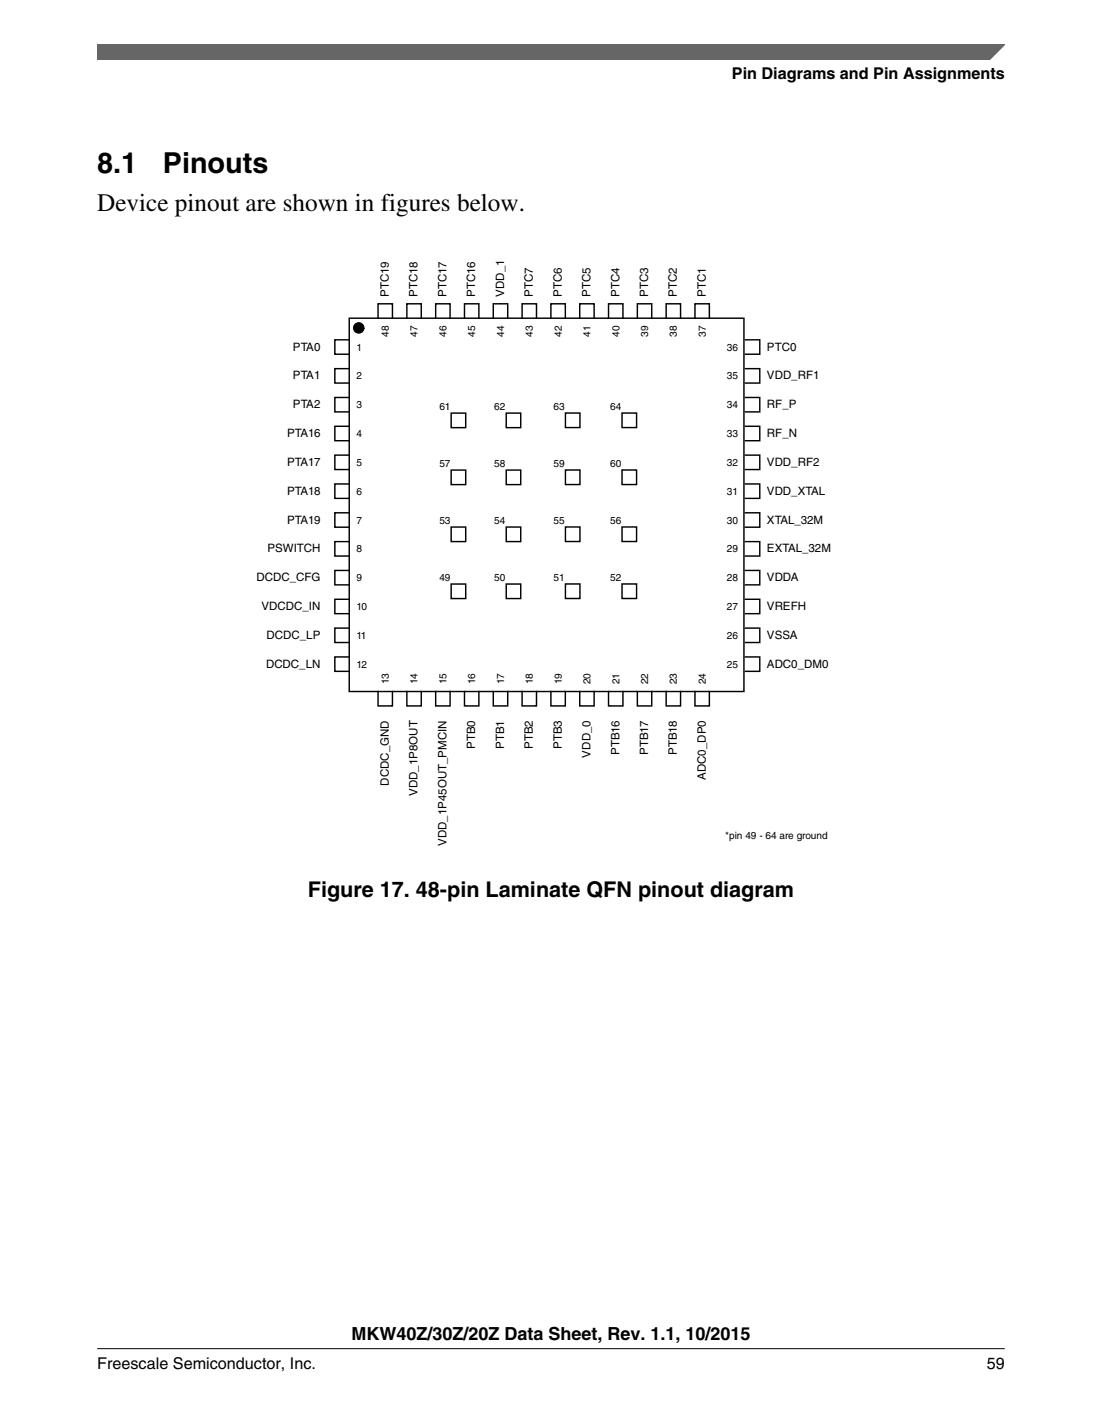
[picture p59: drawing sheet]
<svg xmlns="http://www.w3.org/2000/svg" width="216mm" height="274mm" viewBox="0 0 216 274" stroke-linecap="round" stroke-linejoin="round" font-family="sans-serif">
<defs><g id="words">
<g font-size="5.6">
<text x="19" y="33.8">8.1</text>
<text x="31.9" y="33.8">Pinouts</text>
</g>
<text font-size="4.9" x="19" y="41.3">Device pinout are shown in figures below.</text>
<text font-size="4.2" x="60.3" y="175.5">Figure 17. 48-pin Laminate QFN pinout diagram</text>
<text font-size="3.5" x="68.8" y="262.3">MKW40Z/30Z/20Z Data Sheet, Rev. 1.1, 10/2015</text>
<g font-size="3.2">
<text x="143.4" y="15.5">Pin Diagrams and Pin Assignments</text>
<text x="19" y="268">Freescale Semiconductor, Inc.</text>
<text x="193.3" y="268">59</text>
</g>
<g font-size="2.3">
<text x="76.2" y="58.1" transform="rotate(-90 76.2 58.1)">PTC19</text>
<text x="81.8" y="58.1" transform="rotate(-90 81.8 58.1)">PTC18</text>
<text x="87.5" y="58.1" transform="rotate(-90 87.5 58.1)">PTC17</text>
<text x="93.1" y="58.1" transform="rotate(-90 93.1 58.1)">PTC16</text>
<text x="98.8" y="58.1" transform="rotate(-90 98.8 58.1)">VDD_1</text>
<text x="104.4" y="58.1" transform="rotate(-90 104.4 58.1)">PTC7</text>
<text x="110" y="58.1" transform="rotate(-90 110 58.1)">PTC6</text>
<text x="115.7" y="58.1" transform="rotate(-90 115.7 58.1)">PTC5</text>
<text x="121.3" y="58.1" transform="rotate(-90 121.3 58.1)">PTC4</text>
<text x="127" y="58.1" transform="rotate(-90 127 58.1)">PTC3</text>
<text x="132.6" y="58.1" transform="rotate(-90 132.6 58.1)">PTC2</text>
<text x="138.3" y="58.1" transform="rotate(-90 138.3 58.1)">PTC1</text>
<text x="57.4" y="68.7">PTA0</text>
<text x="150.3" y="68.7">PTC0</text>
<text x="57.4" y="74.3">PTA1</text>
<text x="150.3" y="74.3">VDD_RF1</text>
<text x="57.4" y="79.9">PTA2</text>
<text x="150.3" y="79.9">RF_P</text>
<text x="56.2" y="85.6">PTA16</text>
<text x="150.3" y="85.6">RF_N</text>
<text x="56.2" y="91.2">PTA17</text>
<text x="150.3" y="91.2">VDD_RF2</text>
<text x="56.2" y="96.9">PTA18</text>
<text x="150.3" y="96.9">VDD_XTAL</text>
<text x="56.2" y="102.5">PTA19</text>
<text x="150.3" y="102.5">XTAL_32M</text>
<text x="50.2" y="113.8">DCDC_CFG</text>
<text x="52.4" y="108.2">PSWITCH</text>
<text x="150.3" y="113.8">VDDA</text>
<text x="150.3" y="108.2">EXTAL_32M</text>
<text x="51.2" y="119.5">VDCDC_IN</text>
<text x="150.3" y="119.5">VREFH</text>
<text x="52.2" y="125.1">DCDC_LP</text>
<text x="150.3" y="125.1">VSSA</text>
<text x="52.1" y="130.7">DCDC_LN</text>
<text x="150.3" y="130.7">ADC0_DM0</text>
<text x="93.1" y="146.7" transform="rotate(-90 93.1 146.7)">PTB0</text>
<text x="98.8" y="146.7" transform="rotate(-90 98.8 146.7)">PTB1</text>
<text x="104.4" y="146.7" transform="rotate(-90 104.4 146.7)">PTB2</text>
<text x="110" y="146.7" transform="rotate(-90 110 146.7)">PTB3</text>
<text x="115.7" y="148.3" transform="rotate(-90 115.7 148.3)">VDD_0</text>
<text x="121.3" y="147.9" transform="rotate(-90 121.3 147.9)">PTB16</text>
<text x="127" y="147.9" transform="rotate(-90 127 147.9)">PTB17</text>
<text x="132.6" y="147.9" transform="rotate(-90 132.6 147.9)">PTB18</text>
<text x="76.2" y="153.8" transform="rotate(-90 76.2 153.8)">DCDC_GND</text>
<text x="81.8" y="155.9" transform="rotate(-90 81.8 155.9)">VDD_1P8OUT</text>
<text x="138.3" y="152.7" transform="rotate(-90 138.3 152.7)">ADC0_DP0</text>
<text x="87.5" y="165.6" transform="rotate(-90 87.5 165.6)">VDD_1P45OUT_PMCIN</text>
</g>
<g font-size="2">
<text x="76.2" y="65.9" transform="rotate(-90 76.2 65.9)">48</text>
<text x="81.8" y="65.9" transform="rotate(-90 81.8 65.9)">47</text>
<text x="87.5" y="65.9" transform="rotate(-90 87.5 65.9)">46</text>
<text x="93.1" y="65.9" transform="rotate(-90 93.1 65.9)">45</text>
<text x="98.8" y="65.9" transform="rotate(-90 98.8 65.9)">44</text>
<text x="104.4" y="65.9" transform="rotate(-90 104.4 65.9)">43</text>
<text x="110" y="65.9" transform="rotate(-90 110 65.9)">42</text>
<text x="115.7" y="65.9" transform="rotate(-90 115.7 65.9)">41</text>
<text x="121.3" y="65.9" transform="rotate(-90 121.3 65.9)">40</text>
<text x="127" y="65.9" transform="rotate(-90 127 65.9)">39</text>
<text x="132.6" y="65.9" transform="rotate(-90 132.6 65.9)">38</text>
<text x="138.3" y="65.9" transform="rotate(-90 138.3 65.9)">37</text>
<text x="69.8" y="68.7">1</text>
<text x="142.4" y="68.7">36</text>
<text x="69.8" y="74.3">2</text>
<text x="142.4" y="74.3">35</text>
<text x="69.8" y="79.9">3</text>
<text x="86.1" y="80.3">61</text>
<text x="96.8" y="80.3">62</text>
<text x="108.4" y="80.3">63</text>
<text x="119.5" y="80.3">64</text>
<text x="142.4" y="79.9">34</text>
<text x="69.8" y="85.6">4</text>
<text x="142.4" y="85.6">33</text>
<text x="69.8" y="91.2">5</text>
<text x="86.1" y="91.4">57</text>
<text x="96.8" y="91.4">58</text>
<text x="108.4" y="91.4">59</text>
<text x="119.5" y="91.4">60</text>
<text x="142.4" y="91.2">32</text>
<text x="69.8" y="96.9">6</text>
<text x="142.4" y="96.9">31</text>
<text x="69.8" y="102.5">7</text>
<text x="86.1" y="102.6">53</text>
<text x="96.8" y="102.6">54</text>
<text x="108.4" y="102.6">55</text>
<text x="119.5" y="102.6">56</text>
<text x="142.4" y="102.5">30</text>
<text x="69.8" y="108.2">8</text>
<text x="69.8" y="113.8">9</text>
<text x="86.1" y="113.7">49</text>
<text x="96.8" y="113.7">50</text>
<text x="108.4" y="113.7">51</text>
<text x="119.5" y="113.7">52</text>
<text x="142.4" y="113.8">28</text>
<text x="142.4" y="108.2">29</text>
<text x="69.8" y="119.5">10</text>
<text x="142.4" y="119.5">27</text>
<text x="69.8" y="125.1">11</text>
<text x="142.4" y="125.1">26</text>
<text x="69.8" y="130.7">12</text>
<text x="142.4" y="130.7">25</text>
<text x="76.2" y="134" transform="rotate(-90 76.2 134)">13</text>
<text x="81.8" y="134" transform="rotate(-90 81.8 134)">14</text>
<text x="87.5" y="134" transform="rotate(-90 87.5 134)">15</text>
<text x="93.1" y="134" transform="rotate(-90 93.1 134)">16</text>
<text x="98.8" y="134" transform="rotate(-90 98.8 134)">17</text>
<text x="104.4" y="134" transform="rotate(-90 104.4 134)">18</text>
<text x="110" y="134" transform="rotate(-90 110 134)">19</text>
<text x="115.7" y="134" transform="rotate(-90 115.7 134)">20</text>
<text x="121.3" y="134" transform="rotate(-90 121.3 134)">21</text>
<text x="127" y="134" transform="rotate(-90 127 134)">22</text>
<text x="132.6" y="134" transform="rotate(-90 132.6 134)">23</text>
<text x="138.3" y="134" transform="rotate(-90 138.3 134)">24</text>
<text x="142.1" y="164.3">*pin 49 - 64 are ground</text>
</g>
</g></defs>
<g fill="none" stroke="#000" stroke-width=".28">
<path d="M68.4 66.5h-2.8v2.9h2.8M68.4 72.2h-2.8v2.8h2.8M68.4 77.8h-2.8v2.9h2.8M68.4 62.3h77.4v73.1h-77.4zM74.1 62.3v-2.8h2.8v2.8M79.7 62.3v-2.8h2.8v2.8M85.4 62.3v-2.8h2.8v2.8M91 62.3v-2.8h2.8v2.8M96.6 62.3v-2.8h2.9v2.8M102.3 62.3v-2.8h2.8v2.8M107.9 62.3v-2.8h2.9v2.8M113.6 62.3v-2.8h2.8v2.8"/>
<path d="M119.2 62.3v-2.8h2.8v2.8M124.9 62.3v-2.8h2.8v2.8M130.5 62.3v-2.8h2.8v2.8M136.2 62.3v-2.8h2.8v2.8M146 77.8h2.9v2.9h-2.9M146 72.2h2.9v2.8h-2.9M146 66.5h2.9v2.9h-2.9M68.4 83.5h-2.8v2.8h2.8M68.4 89.1h-2.8v2.8h2.8M68.4 94.8h-2.8v2.8h2.8M88.4 80.9h2.8v2.8h-2.8zM88.4 92h2.8v2.9h-2.8z"/>
<path d="M99.2 80.9h2.8v2.8h-2.8zM99.2 92h2.8v2.9h-2.8zM110.8 80.9h2.8v2.8h-2.8zM110.8 92h2.8v2.9h-2.8zM121.9 80.9h2.8v2.8h-2.8zM121.9 92h2.8v2.9h-2.8zM146 94.8h2.9v2.8h-2.9M146 89.1h2.9v2.8h-2.9M146 83.5h2.9v2.8h-2.9M68.4 100.4h-2.8v2.8h2.8M68.4 106.1h-2.8v2.8h2.8M68.4 111.7h-2.8v2.8h2.8"/>
<path d="M68.4 117.3h-2.8v2.9h2.8M88.4 103.2h2.8v2.8h-2.8zM88.4 114.4h2.8v2.8h-2.8zM99.2 103.2h2.8v2.8h-2.8zM99.2 114.4h2.8v2.8h-2.8zM110.8 103.2h2.8v2.8h-2.8zM110.8 114.3h2.8v2.9h-2.8zM121.9 103.2h2.8v2.8h-2.8zM121.9 114.3h2.8v2.9h-2.8zM146 117.3h2.9v2.9h-2.9M146 111.7h2.9v2.8h-2.9M146 106.1h2.9v2.8h-2.9"/>
<path d="M146 100.4h2.9v2.8h-2.9M68.4 123h-2.8v2.8h2.8M68.4 128.6h-2.8v2.9h2.8M74.1 135.4v2.8h2.8v-2.8M79.7 135.4v2.8h2.8v-2.8M85.4 135.4v2.8h2.8v-2.8M91 135.4v2.8h2.8v-2.8M96.6 135.4v2.8h2.9v-2.8M102.3 135.4v2.8h2.8v-2.8M107.9 135.4v2.8h2.9v-2.8M113.6 135.4v2.8h2.8v-2.8M119.2 135.4v2.8h2.8v-2.8"/>
<path d="M124.9 135.4v2.8h2.8v-2.8M130.5 135.4v2.8h2.8v-2.8M136.2 135.4v2.8h2.8v-2.8M146 128.6h2.9v2.9h-2.9M146 123h2.9v2.8h-2.9"/>
<circle cx="70.3" cy="64.2" r=".99"/>
</g>
<circle cx="70.3" cy="64.2" r=".99" fill="#000"/>
<path d="M19 8.7h177.8l-5.6 3h-172.2z" fill="#666"/>
<path d="M19 11.7v-3h177.8l-3 3" fill="none" stroke="#666" stroke-width=".28"/>
<path d="M19 264.1h177.8" fill="none" stroke="#000" stroke-width=".2"/>
<use href="#words"/>
</svg>
